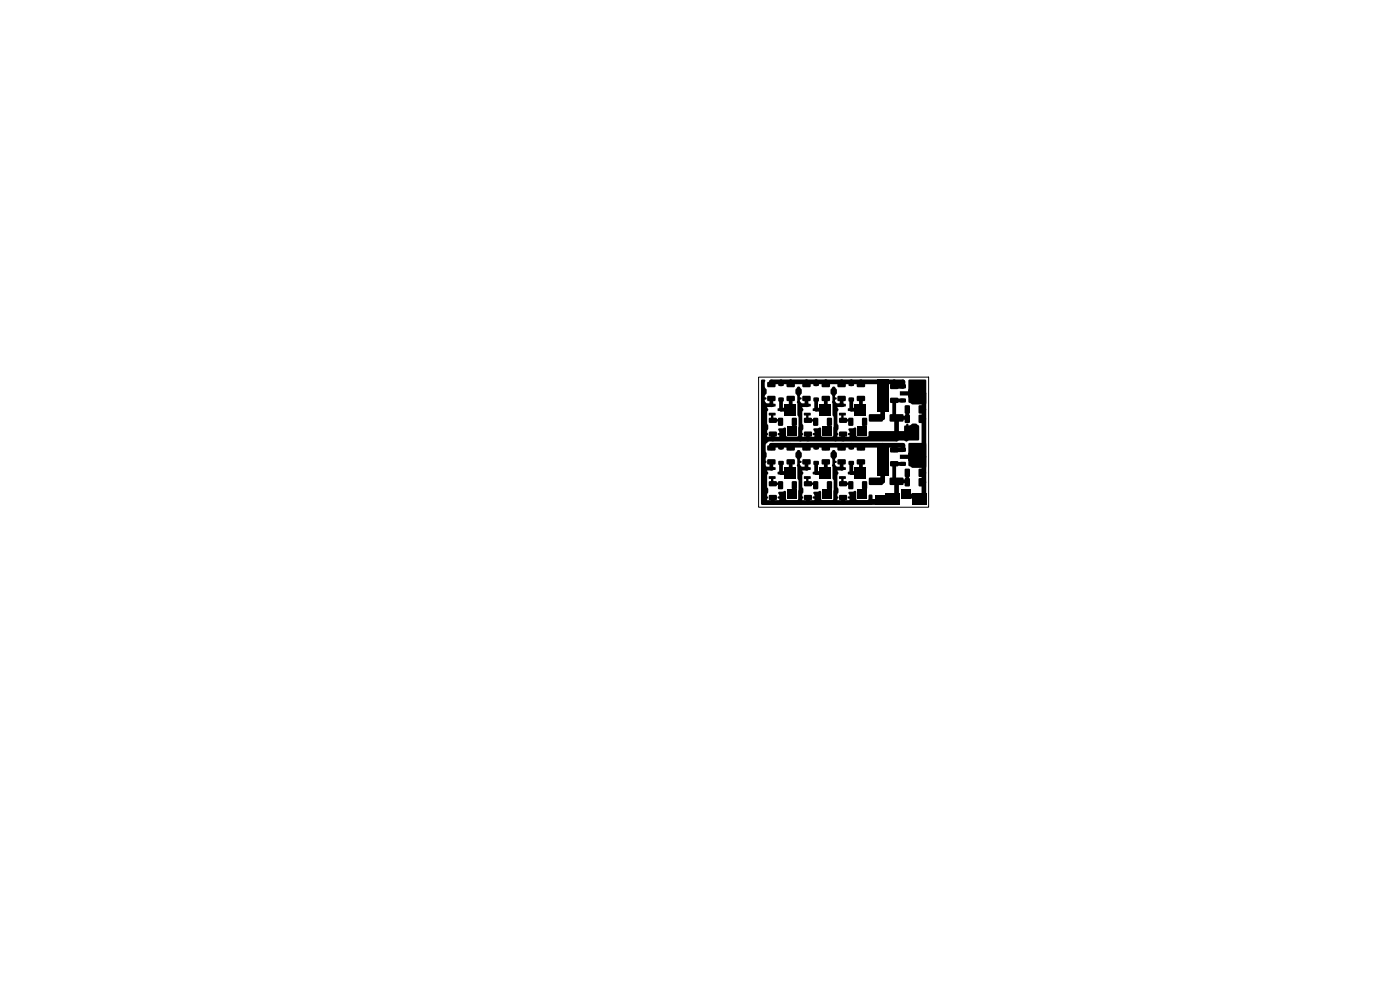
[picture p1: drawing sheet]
<svg xmlns="http://www.w3.org/2000/svg" width="297mm" height="210mm" viewBox="0 0 297 210" stroke-linecap="round" stroke-linejoin="round" font-family="sans-serif">
<g fill="#000">
<path d="M161.5 80.5h.7l.2 .2-.2 1.4 .4 .6v.8l-.3 .5-.1 .3h.2a.26 .26 0 0 1 .2 .3 .26 .26 0 0 1-.4 .2l.4 .9 .4 .2-.1 .3h-.3l.4 .7-.4 .7v2l.4 .6v.9a.5 .5 0 0 0-.4 .5 .5 .5 0 0 0 .4 .4l-.3 .3a.47 .47 0 0 0-.1 .6 .47 .47 0 0 0 .5 .2l.2 .3-1.1 1.1v1l.4 .7v.7l-.3 .6-.1 .2h.2a.26 .26 0 0 1 .2 .4 .26 .26 0 0 1-.4 .1l.4 .9 .4 .3-.1 .2-.3 .1 .4 .7-.4 .7v2l.4 .6v.8a.5 .5 0 0 0-.4 .5 .5 .5 0 0 0 .4 .5l-.3 .3a.44 .44 0 0 0-.1 .5 .44 .44 0 0 0 .4 .2l.7 .1v-.1a.26 .26 0 0 1 .3-.3 .26 .26 0 0 1 .2 .4l.8-.2 .3-.6a.27 .27 0 0 1-.4-.3 .27 .27 0 0 1 .4-.2l-.2-.7 .1-.3 1.3-.2 .2 .2 .1 1.5 .1 .3h2.3l.4-2.8a.31 .31 0 0 1 .4-.3 .31 .31 0 0 1 .2 .4l.2 .3v.7l-.4 .7v.2h.2a.26 .26 0 0 1 .2 .3 .26 .26 0 0 1-.4 .2 .75 .75 0 0 0 .7 .8h.5v-.1a.26 .26 0 0 1 .3-.3 .26 .26 0 0 1 .2 .4l.8-.2 .3-.6a.27 .27 0 0 1-.4-.3 .27 .27 0 0 1 .4-.2l-.3-.7 .1-.3 1.4-.2 .2 .2v1.5l.1 .3h2.4l.3-2.9a.32 .32 0 0 1 .4-.2 .32 .32 0 0 1 .2 .4l.3 .3v.8a.5 .5 0 0 0-.4 .5 .5 .5 0 0 0 .4 .5l-.3 .3a.43 .43 0 0 0-.1 .5 .43 .43 0 0 0 .4 .2l.7 .1v-.1a.26 .26 0 0 1 .3-.3 .26 .26 0 0 1 .2 .4l.8-.2 .3-.6a.27 .27 0 0 1-.4-.3 .27 .27 0 0 1 .4-.2l-.2-.7 .1-.3 1.3-.2 .2 .2 .1 1.6 .2 .2h2.2l.2-1 .2-.2 .6 .1v.8l1.3 .1a.25 .25 0 0 1 .2 .2 .25 .25 0 0 1-.3 .3h-1.2v.5l-.3 .2h-23.1l-.2-.1-.1-26.2zM162.8 81.1l1.6-.1 .1 .3v.7l-.2 .2-1.4-.1-.2-.2zM162.8 84h1.6l.1 .2v.7l-.2 .2h-1.4l-.2-.2zM162.8 94.5h1.6l.1 .2v.7l-.2 .2h-1.4l-.2-.2zM162.8 97.5l1.6-.1 .1 .3v.7l-.2 .2-1.4-.1-.2-.2zM163.1 87.6h1.4v.5h-1.3zM163.1 85.7h1.4v.5h-1.3zM163.1 99.1h1.4v.5l-1.3 .1zM163.2 88.7l1.5-.1 .1 .3v.7l-.2 .1h-1.4l-.1-.2zM163.2 91.6l1.5-.1 .1 .3v.7l-.2 .2-1.4-.1-.1-.2zM165 86.6h1.3l.1 .5-1.4 .1zM165.2 81.1h1v.7h-1z"/>
<path d="M165.2 84.4h1v.7h-1zM165.2 94.5h1v.8h-1zM165.2 97.8h1v.8h-1zM165.1 88.7l.8-.1 .2 .2 .1 1.3-.2 .2-.7 .1-.3-.2zM166.9 81.1l1.6-.1 .1 .3v.7l-.2 .2-1.4-.1-.2-.2zM166.9 84h1.6l.1 .2v.7l-.2 .2h-1.4l-.2-.2zM166.9 94.5h1.6l.1 .2v.7l-.2 .2h-1.4l-.2-.2zM166.9 97.5l1.6-.1 .1 .3v.7l-.2 .2-1.4-.1-.2-.2zM166.4 85.7h2.5v2.5h-2.5zM167.1 90.4h2v2h-2zM168 88.7l.8-.1 .3 .2v1.3l-.2 .2-.7 .1-.2-.2zM169.1 95.6l.6-.1 .4 .6v.8l-.3 .4-.1 .4a.27 .27 0 0 1 .4 .3 .27 .27 0 0 1-.4 .2l.3 .9 .4 .3-.1 .2-.3 .1 .4 .6-.4 .7 .1 .7a.33 .33 0 0 1-.1 .5 .33 .33 0 0 1-.4-.1l-.4-.6-.1-3.9-.4-.8 .1-.7z"/>
<path d="M169.1 82.1h.6l.4 .6v.7l-.3 .5-.1 .4a.27 .27 0 0 1 .4 .2 .27 .27 0 0 1-.4 .3l.3 .9 .4 .2-.1 .3h-.3l.4 .7-.4 .7 .1 .7a.33 .33 0 0 1-.1 .4 .33 .33 0 0 1-.4 0l-.4-.6-.1-4-.4-.7 .1-.8zM165.2 90.9l1.3-.2 .2 .1 .1 1.6 .1 .2h2.2l.2-.2 .1-1.6 .2-1a.31 .31 0 0 1 .4-.2 .31 .31 0 0 1 .2 .3l.2 .3v.9a.5 .5 0 0 0-.4 .5 .5 .5 0 0 0 .4 .4l-.1 .3h-.3l.3 .7a.25 .25 0 0 1 .1 .3 .25 .25 0 0 1-.3 .1h-4.9l-.3-.2 .2-.3a.36 .36 0 0 0 .1-.6 .26 .26 0 0 1-.2-.3 .26 .26 0 0 1 .3-.2l-.2-.6zM170.3 94.5h1.5l.2 .2v.7l-.3 .2h-1.4l-.1-.2zM170.3 97.5l1.5-.1 .2 .3v.7l-.3 .2-1.4-.1-.1-.2zM170.3 81.1l1.5-.1 .2 .3v.7l-.3 .2-1.4-.1-.1-.2zM170.3 84h1.5l.2 .2v.7l-.3 .2h-1.4l-.1-.2zM170.6 87.6h1.3l.1 .5h-1.4zM170.6 85.7h1.3l.1 .5h-1.4zM170.6 99.1h1.3l.1 .5-1.4 .1zM170.6 88.7l1.5-.1 .2 .3v.7l-.3 .1h-1.3l-.2-.2zM170.6 91.6l1.5-.1 .2 .3v.7l-.3 .2-1.3-.1-.2-.2zM172.4 86.6h1.4l.1 .5-1.4 .1z"/>
<path d="M172.6 94.5h1.1v.8h-1.1zM172.6 97.8h1.1v.8h-1.1zM172.6 81.1h1.1v.7h-1.1zM172.6 84.4h1.1v.7h-1.1zM172.6 88.7l.8-.1 .2 .2v1.3l-.2 .2-.7 .1-.2-.2zM174.4 94.5h1.5l.2 .2v.7l-.3 .2h-1.4l-.1-.2zM174.4 97.5l1.5-.1 .2 .3v.7l-.3 .2-1.4-.1-.1-.2zM174.4 81.1l1.5-.1 .2 .3v.7l-.3 .2-1.4-.1-.1-.2zM174.4 84h1.5l.2 .2v.7l-.3 .2h-1.4l-.1-.2zM173.8 85.7h2.5v2.5h-2.5zM174.5 90.4h2v2h-2zM175.5 88.7l.8-.1 .2 .2v1.3l-.1 .2-.7 .1-.3-.2z"/>
<path d="M176.6 95.6l.4-.1 .5 .5v.9a.51 .51 0 0 0-.4 .5 .51 .51 0 0 0 .4 .5l-.4 .5 .4 .7 .4 .3-.1 .2-.3 .1 .4 .6-.4 .7 .1 .8a.33 .33 0 0 1-.2 .4 .33 .33 0 0 1-.4-.1l-.4-.6v-3.9l-.4-.8v-.7zM176.6 82.1l.4-.1 .5 .6v.9a.51 .51 0 0 0-.4 .5 .51 .51 0 0 0 .4 .5l-.4 .4 .4 .8 .4 .2-.1 .3h-.3l.4 .7-.4 .7 .1 .7a.33 .33 0 0 1-.2 .4 .33 .33 0 0 1-.4 0l-.4-.6v-4l-.4-.7v-.8zM172.6 91l1.5-.3 .2 1.9h2.3l.2-.2v-1.6l.2-1a.31 .31 0 0 1 .4-.2 .31 .31 0 0 1 .2 .3l.3 .3v.9a.5 .5 0 0 0-.4 .5 .5 .5 0 0 0 .4 .4l-.1 .3h-.3l.2 .7a.25 .25 0 0 1 .2 .3 .25 .25 0 0 1-.3 .1h-5l-.2-.2 .2-.3a.36 .36 0 0 0 0-.6 .26 .26 0 0 1-.2-.3 .26 .26 0 0 1 .4-.2zM177.7 81.1l1.6-.1 .1 .3v.7l-.2 .2-1.4-.1-.2-.2zM177.7 84h1.6l.1 .2v.7l-.2 .2h-1.4l-.2-.2zM177.7 94.5h1.6l.1 .2v.7l-.2 .2h-1.4l-.2-.2zM177.7 97.5l1.6-.1 .1 .3v.7l-.2 .2-1.4-.1-.2-.2zM178 99.1h1.4v.5l-1.3 .1zM178 87.6h1.4v.5h-1.3zM178 85.7h1.4v.5h-1.3zM178.1 88.7l1.5-.1 .1 .3v.7l-.2 .1h-1.4l-.1-.2zM178.1 91.6l1.5-.1 .1 .3v.7l-.2 .2-1.4-.1-.1-.2z"/>
<path d="M179.9 86.6h1.3l.1 .5-1.4 .1zM180.1 81.1h1v.7h-1zM180.1 84.4h1v.7h-1zM180.1 94.5h1v.8h-1zM180.1 97.8h1v.8h-1zM180 88.7l.8-.1 .2 .2 .1 1.3-.2 .2-.7 .1-.3-.2zM181.8 81.1l1.6-.1 .1 .3v.7l-.2 .2-1.4-.1-.2-.2zM181.8 84h1.6l.1 .2v.7l-.2 .2h-1.4l-.2-.2zM181.8 94.5h1.6l.1 .2v.7l-.2 .2h-1.4l-.2-.2zM181.8 97.5l1.6-.1 .1 .3v.7l-.2 .2-1.4-.1-.2-.2zM181.3 85.7h2.5v2.5h-2.5zM182 90.4h2v2h-2z"/>
<path d="M182.9 88.7l.8-.1 .3 .2v1.3l-.2 .2-.7 .1-.2-.2zM184.4 87.9h2.7l.2 .2v1.2l-.2 .2-2.6-.1-.2-.2zM186 80.5h2.5v7h-2.5zM188.8 87.9h2.7l.2 .2v1.2l-.2 .2-2.6-.1-.2-.2zM188.9 81.5l1.5-.1 .2 .3v.7l-.2 .2-1.4-.1-.2-.2zM188.9 84.4h1.5l.2 .2v.7l-.2 .2h-1.4l-.2-.2zM188.9 94.9h1.5l.2 .2v.7l-.2 .2h-1.4l-.2-.2zM188.9 97.9l1.5-.1 .2 .3v.7l-.2 .2-1.4-.1-.2-.2zM191 98h1.1l.1 .7-.2 .2-1-.1-.1-.2zM191 95h1.1l.1 .7-.2 .2-1-.1-.1-.2zM191 84.6l1.1-.1 .1 .8-.2 .1h-1l-.1-.2zM191 81.6l1.1-.1 .1 .8-.2 .1h-1l-.1-.2z"/>
<path d="M192.8 80.6h3.6v5.1l-2.8 .1-.8-.4zM192.8 94h3.6v5.2l-2.8 .1-.8-.5zM192 99.5l.8-.1 .2 .2 .1 1.4-.2 .2h-.7l-.3-.2zM192 88h.8l.2 .1 .1 1.4-.2 .2-.7 .1-.3-.2zM192 86h.8l.2 .1 .1 1.4-.2 .2-.7 .1-.3-.2zM180.1 90.9l1.3-.2 .2 .1 .1 1.6 .1 .2 2.2 .1 .2-.3 .1-.8 .2-.2h7.3v-1l.4-.1a.27 .27 0 0 1 .3-.4 .27 .27 0 0 1 .2 .4l.4-.1 .5-.3 .7-.1 .7 .7-.1 2.9h-1.9a1.18 1.18 0 0 1-1.3 0h-11.6l-.2-.1 .1-.4a.36 .36 0 0 0 .1-.6 .26 .26 0 0 1-.2-.3 .26 .26 0 0 1 .3-.2l-.2-.6zM190.9 96.5h1.8v-.5h2.8v1.8h-2.8v-.4h-1.8zM190.9 83h1.8v-.4h2.8v1.7h-2.8v-.4h-1.8zM194.9 99.5l.9-.1 .2 .2v1.4l-.2 .2h-.7l-.2-.2zM194.9 88h.9l.2 .1v1.4l-.2 .2-.7 .1-.2-.2zM194.9 86h.9l.2 .1v1.4l-.2 .2-.7 .1-.2-.2zM163.1 101h1.4v.5l-1.3 .1z"/>
<path d="M163.2 102.1h1.5l.1 .2v.7l-.2 .2h-1.4l-.1-.3zM163.2 105h1.5l.1 .2v.7l-.2 .2h-1.4l-.1-.2zM165 100.1h1.3l.1 .5h-1.4zM165.1 102.1h.8l.2 .1 .1 1.4-.2 .2h-.7l-.3-.2zM166.4 99.1h2.5v2.5h-2.5zM167.1 103.8h2v2h-2zM168 102.1h.8l.3 .1v1.4l-.2 .2h-.7l-.2-.2zM170.6 101h1.3l.1 .5-1.4 .1zM170.6 102.1h1.5l.2 .2v.7l-.3 .2h-1.3l-.2-.3zM170.6 105h1.5l.2 .2v.7l-.3 .2h-1.3l-.2-.2zM172.4 100.1h1.4l.1 .5h-1.4zM172.6 102.1h.8l.2 .1v1.4l-.2 .2h-.7l-.2-.2z"/>
<path d="M173.8 99.1h2.5v2.5h-2.5zM174.5 103.8h2v2h-2zM175.5 102.1h.8l.2 .1v1.4l-.1 .2h-.7l-.3-.2zM178 101h1.4v.5l-1.3 .1zM178.1 102.1h1.5l.1 .2v.7l-.2 .2h-1.4l-.1-.3zM178.1 105h1.5l.1 .2v.7l-.2 .2h-1.4l-.1-.2zM179.9 100.1h1.3l.1 .5h-1.4zM180 102.1h.8l.2 .1 .1 1.4-.2 .2h-.7l-.3-.2zM181.3 99.1h2.5v2.5h-2.5zM182 103.8h2v2h-2zM182.9 102.1h.8l.3 .1v1.4l-.2 .2h-.7l-.2-.2zM184.4 101.4l2.7-.1 .2 .3v1.1l-.2 .2h-2.6l-.2-.2z"/>
<path d="M185.6 105.1h2v2h-2zM186 94h2.5v7h-2.5zM188.8 101.4l2.7-.1 .2 .3v1.1l-.2 .2h-2.6l-.2-.2zM187.9 104.6h3v2.5h-3zM192 101.5l.8-.1 .2 .2 .1 1.4-.2 .2h-.7l-.3-.2zM191.2 103.8h2v2h-2zM194.9 101.5l.9-.1 .2 .2v1.4l-.2 .2h-.7l-.2-.2zM193.5 104.6h3v2.5h-3z"/>
</g>
<g fill="none" stroke="#000" stroke-width="1">
<path d="M163.6 81.6v-.6h28v1h-1.9M165.7 81v.5M165.7 94.5v.4M167.7 81v.6M167.7 94.5v.5M171.1 81v.6M171.1 94.5v.5M173.1 81v.5M173.1 94.5v.4M175.2 81v.6M175.2 94.5v.5M178.5 81v.6"/>
<path d="M178.5 94.5v.5M180.6 81v.5M180.6 94.5v.4M182.6 81v.6M182.6 94.5v.5M187.3 81v7.7h-1.5M187.3 94.5v7.6h-1.5M189.7 94.5v.9h1.9v-.9h-28v.5M189.7 81v1M190.2 88.7v4.5h-28.3v13.4h28.3v-4.5M194 83.5h2v22.4h-1l-2.8-1.1M194 96.9h2"/>
<path d="M186.6 106.1v.5M189.4 105.9v.7"/>
</g>
<g fill="none" stroke="#000" stroke-width=".8">
<path d="M163.6 84.5v1.5M163.6 98v1.4M163.8 86h-1.4v7.2M163.8 99.4h-1.4v7.2M164 92.1v1.1M165.7 98.2v2.2h1.9M165.7 84.8v2.1h1.9M167.7 84.5v2.4M167.7 98v2.4M171.1 84.5v1.5M171.1 98v1.4M171.3 86h-1.5v7.2"/>
<path d="M171.3 99.4h-1.5v7.2M171.4 92.1v1.1M173.1 98.2v2.2h2M173.1 84.8v2.1h2M175.2 84.5v2.4M175.2 98v2.4M178.5 84.5v1.5M178.5 98v1.4M178.7 86h-1.4v7.2M178.7 99.4h-1.4v7.2M178.9 92.1v1.1M180.6 84.8v2.1h1.9"/>
<path d="M180.6 98.2v2.2h1.9M182.6 84.5v2.4M182.6 98v2.4M189.7 84.9v3.8M189.7 85h1.9M190.2 88.7h2.3M191.6 98.4h-1.9v3.7M192.5 86.9v2M195.4 86.9h.6M195.4 88.9h.6M164 105.5v1.1M171.4 105.5v1.1"/>
<path d="M178.9 105.5v1.1M190.2 102.1h2.3M192.5 100.3v2M195.4 100.3h.6M195.4 102.3h.6"/>
</g>
<path d="M163.8 87.9v1.3h1.8v.3M168.5 89.5l-.4 1.9M171.3 87.9v1.3h1.7v.3M176 89.5l-.5 1.9M178.7 87.9v1.3h1.8v.3M183.4 89.5l-.4 1.9M163.8 101.3v1.3h1.8v.3M168.5 102.9l-.4 1.9M171.3 101.3v1.3h1.7v.3M176 102.9l-.5 1.9M178.7 101.3v1.3h1.8v.3M183.4 102.9l-.4 1.9" fill="none" stroke="#000" stroke-width=".5"/>
<path d="M160.9 80h36.1v27.6h-36.1z" fill="none" stroke="#000" stroke-width=".21"/>
</svg>
